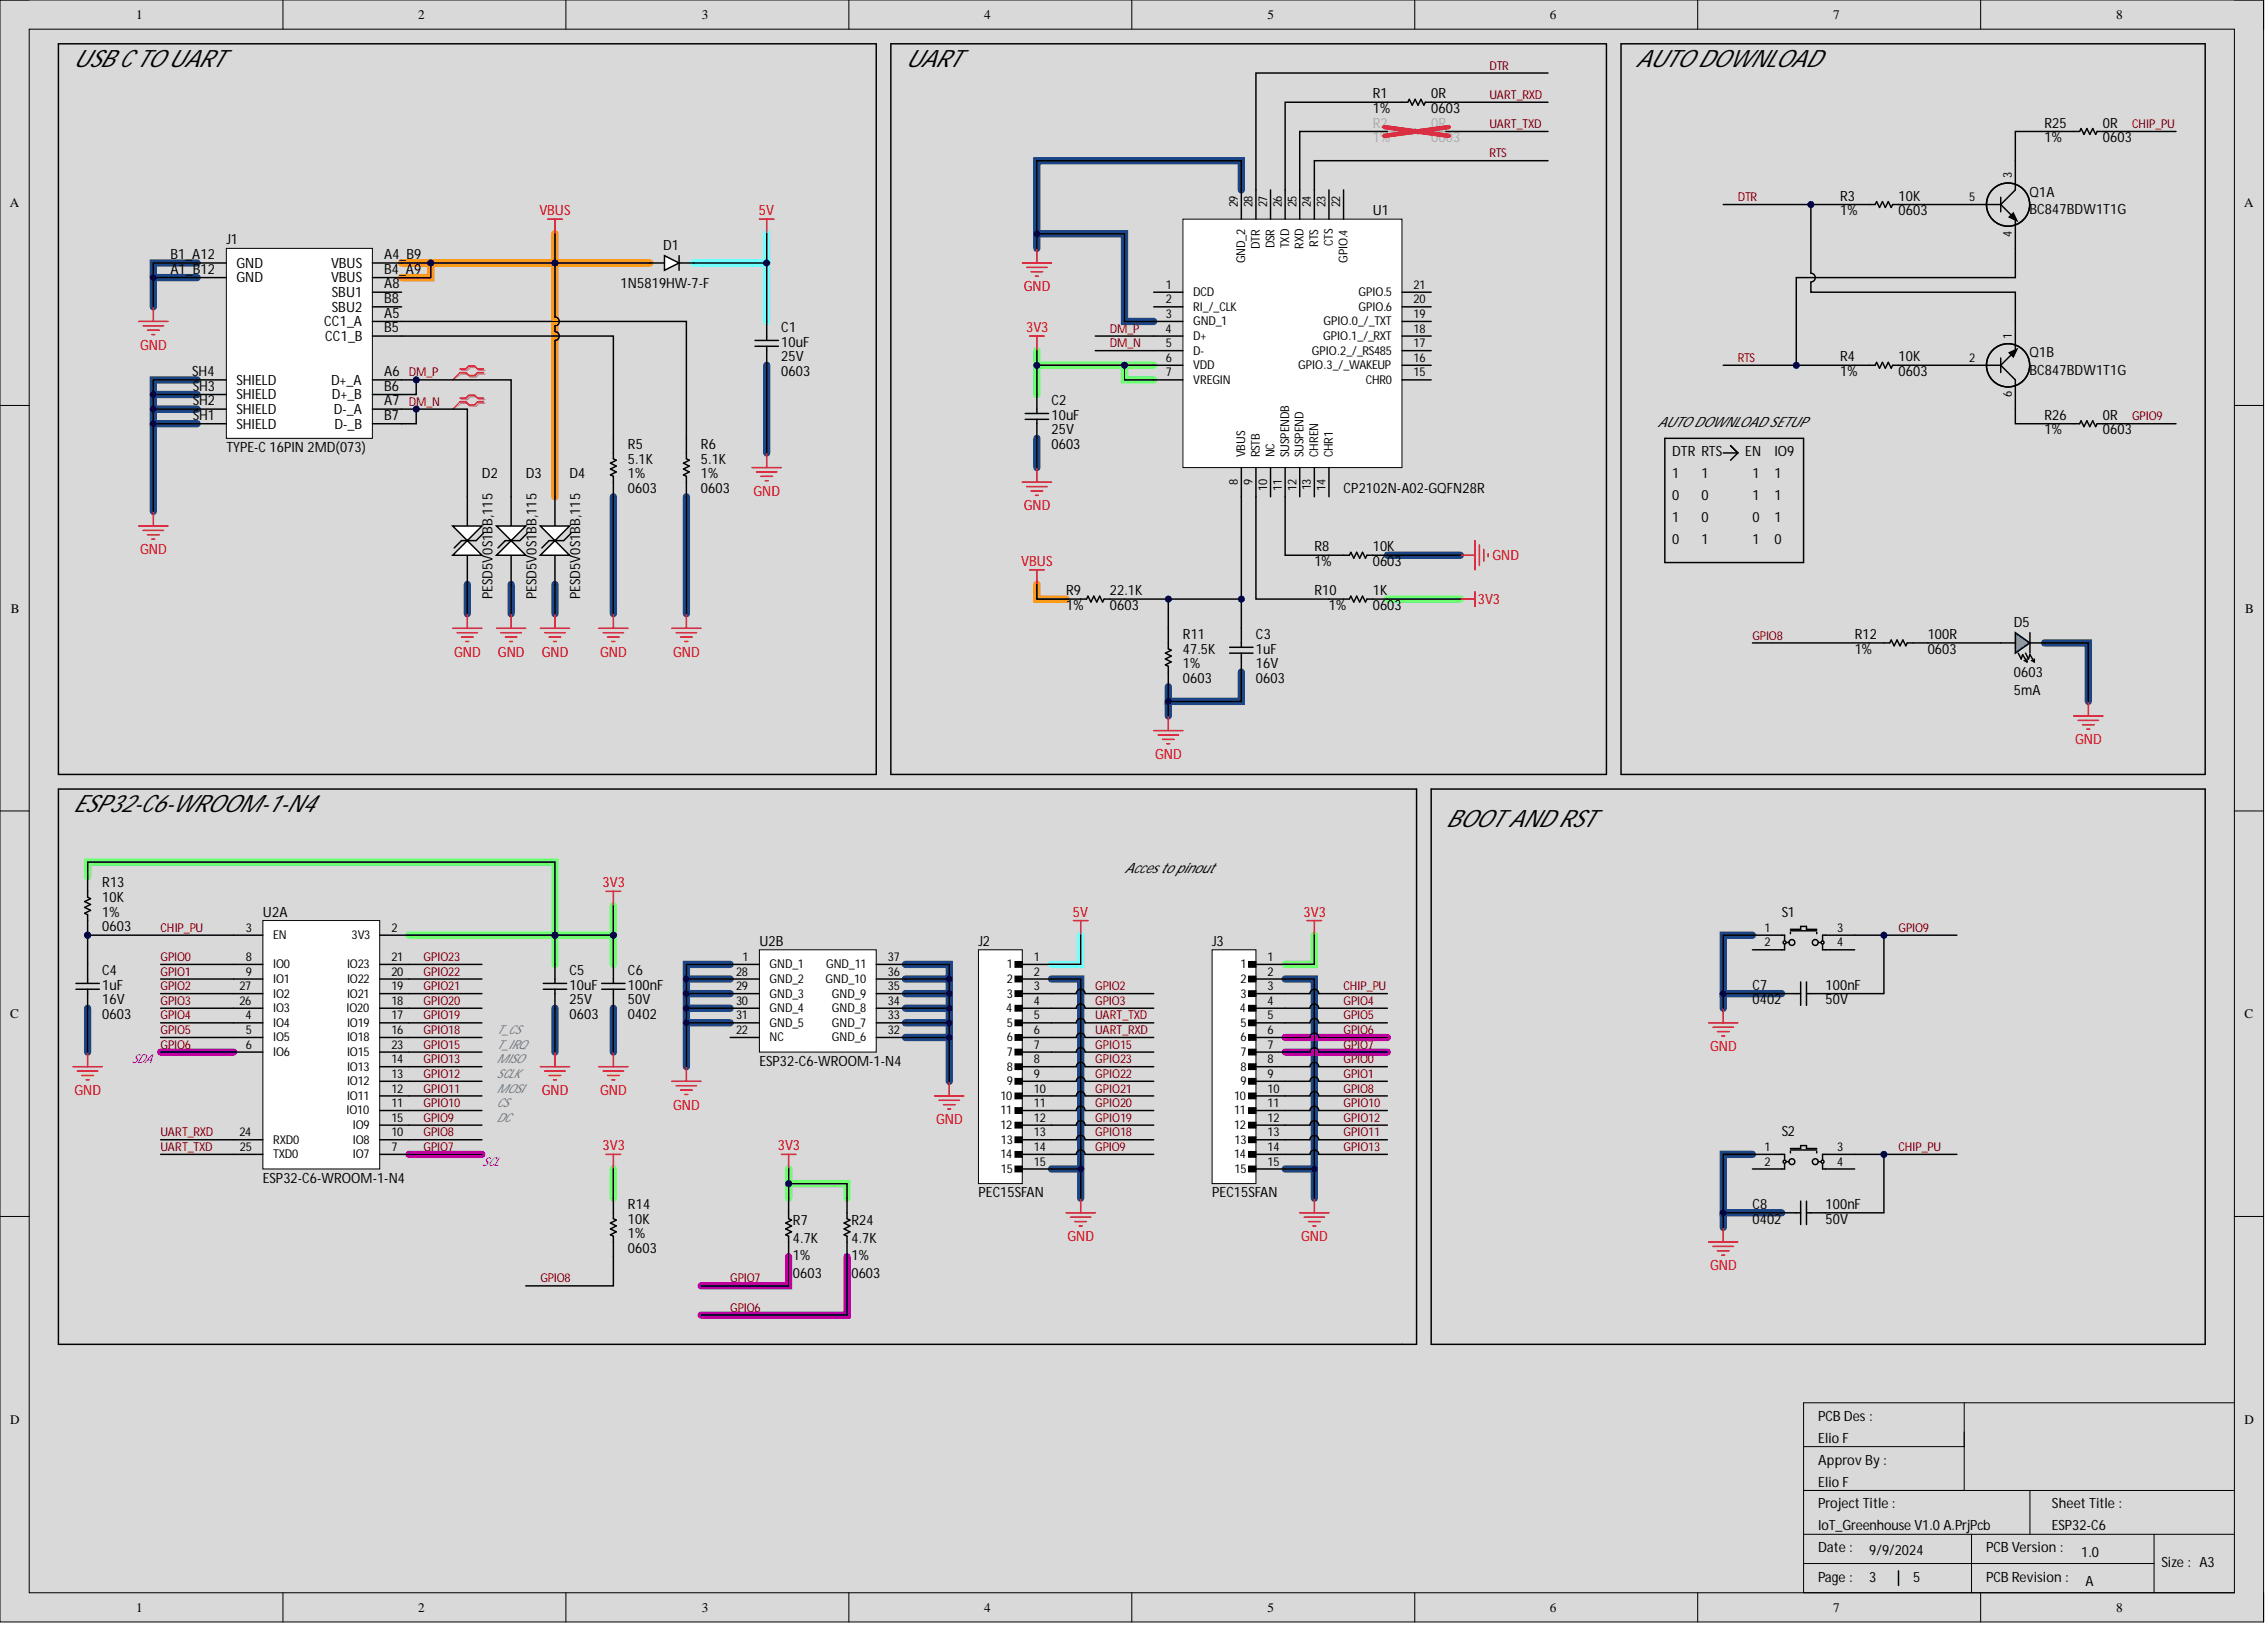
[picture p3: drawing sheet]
<svg xmlns="http://www.w3.org/2000/svg" width="393mm" height="282mm" viewBox="0 0 393 282" stroke-linecap="round" stroke-linejoin="round" font-family="sans-serif">
<defs><g id="words">
<g font-size="4.1">
<text x="12.7" y="11.6">USB C TO UART</text>
<text x="157.1" y="11.6">UART</text>
<text x="283.8" y="11.6">AUTO DOWNLOAD</text>
<text x="12.7" y="140.8">ESP32-C6-WROOM-1-N4</text>
<text x="250.9" y="143.4">BOOT AND RST</text>
</g>
<g font-size="2.5">
<text x="238.2" y="17.1">R1</text>
<text x="248.3" y="17.1">0R</text>
<text x="238.2" y="19.6">1%</text>
<text x="248.3" y="19.6">0603</text>
<text x="354.7" y="22.1">R25</text>
<text x="364.9" y="22.1">0R</text>
<text x="354.7" y="24.7">1%</text>
<text x="364.9" y="24.7">0603</text>
<text x="319.3" y="34.8">R3</text>
<text x="329.4" y="34.8">10K</text>
<text x="352.1" y="34.1">Q1A</text>
<text x="238.2" y="37.3">U1</text>
<text x="319.3" y="37.3">1%</text>
<text x="329.4" y="37.3">0603</text>
<text x="352.1" y="37.2">BC847BDW1T1G</text>
<text x="29.6" y="47.5">A1_B12</text>
<text x="29.6" y="44.9">B1_A12</text>
<text x="39.3" y="42.4">J1</text>
<text x="41" y="46.5">GND</text>
<text x="57.4" y="46.5">VBUS</text>
<text x="66.6" y="44.9">A4_B9</text>
<text x="66.6" y="47.5">B4_A9</text>
<text x="115" y="43.4">D1</text>
<text x="41" y="49">GND</text>
<text x="57.4" y="49">VBUS</text>
<text x="57.6" y="51.5">SBU1</text>
<text x="66.6" y="50">A8</text>
<text x="66.6" y="52.5">B8</text>
<text x="107.7" y="50">1N5819HW-7-F</text>
<text x="56.3" y="56.6">CC1_A</text>
<text x="56.4" y="59.1">CC1_B</text>
<text x="57.6" y="54.1">SBU2</text>
<text x="66.6" y="55.1">A5</text>
<text x="66.6" y="57.6">B5</text>
<text x="135.6" y="57.6">C1</text>
<text x="33.4" y="65.2">SH4</text>
<text x="66.6" y="65.2">A6</text>
<text x="135.6" y="65.2">0603</text>
<text x="135.6" y="60.1">10uF</text>
<text x="135.6" y="62.7">25V</text>
<text x="319.3" y="65.2">1%</text>
<text x="319.3" y="62.7">R4</text>
<text x="329.4" y="62.7">10K</text>
<text x="329.4" y="65.2">0603</text>
<text x="352.1" y="62">Q1B</text>
<text x="352.1" y="65.1">BC847BDW1T1G</text>
<text x="33.4" y="70.3">SH2</text>
<text x="33.4" y="67.8">SH3</text>
<text x="41" y="71.8">SHIELD</text>
<text x="41" y="69.3">SHIELD</text>
<text x="41" y="66.7">SHIELD</text>
<text x="57.4" y="66.7">D+_A</text>
<text x="57.6" y="69.3">D+_B</text>
<text x="57.9" y="71.8">D-_A</text>
<text x="66.6" y="70.3">A7</text>
<text x="66.6" y="67.8">B6</text>
<text x="182.4" y="70.3">C2</text>
<text x="33.4" y="72.8">SH1</text>
<text x="41" y="74.3">SHIELD</text>
<text x="58" y="74.3">D-_B</text>
<text x="66.6" y="72.8">B7</text>
<text x="109" y="77.9">R5</text>
<text x="121.6" y="77.9">R6</text>
<text x="182.4" y="77.9">0603</text>
<text x="182.4" y="72.8">10uF</text>
<text x="182.4" y="75.4">25V</text>
<text x="287.6" y="74.1">AUTO DOWNLOAD SETUP</text>
<text x="354.7" y="75.4">1%</text>
<text x="354.7" y="72.8">R26</text>
<text x="364.9" y="72.8">0R</text>
<text x="364.9" y="75.4">0603</text>
<text x="39.3" y="78.4">TYPE-C16PIN 2MD(073)</text>
<text x="83.6" y="83">D2</text>
<text x="91.2" y="83">D3</text>
<text x="98.8" y="83">D4</text>
<text x="109" y="83">1%</text>
<text x="109" y="80.4">5.1K</text>
<text x="121.6" y="83">1%</text>
<text x="121.6" y="80.4">5.1K</text>
<text x="290.1" y="79.2">DTR RTS</text>
<text x="290.1" y="83">1</text>
<text x="295.2" y="83">1</text>
<text x="302.8" y="79.2">EN</text>
<text x="304.1" y="83">1</text>
<text x="307.9" y="79.2">IO9</text>
<text x="307.9" y="83">1</text>
<text x="109" y="85.5">0603</text>
<text x="121.6" y="85.5">0603</text>
<text x="233.1" y="85.5">CP2102N-A02-GQFN28R</text>
<text x="290.1" y="86.8">0</text>
<text x="295.2" y="86.8">0</text>
<text x="304.1" y="86.8">1</text>
<text x="307.9" y="86.8">1</text>
<text x="228.1" y="95.6">R8</text>
<text x="238.2" y="95.6">10K</text>
<text x="290.1" y="90.6">1</text>
<text x="290.1" y="94.4">0</text>
<text x="295.2" y="94.4">1</text>
<text x="295.2" y="90.6">0</text>
<text x="304.1" y="94.4">1</text>
<text x="304.1" y="90.6">0</text>
<text x="307.9" y="90.6">1</text>
<text x="307.9" y="94.4">0</text>
<text x="228.1" y="98.2">1%</text>
<text x="238.2" y="98.2">0603</text>
<text x="185" y="105.8">1%</text>
<text x="185" y="103.2">R9</text>
<text x="192.6" y="103.2">22.1K</text>
<text x="192.6" y="105.8">0603</text>
<text x="228.1" y="103.2">R10</text>
<text x="230.6" y="105.8">1%</text>
<text x="238.2" y="103.2">1K</text>
<text x="238.2" y="105.8">0603</text>
<text x="205.2" y="113.4">47.5K</text>
<text x="205.2" y="110.8">R11</text>
<text x="217.9" y="113.4">1uF</text>
<text x="217.9" y="110.8">C3</text>
<text x="321.8" y="113.4">1%</text>
<text x="321.8" y="110.8">R12</text>
<text x="334.5" y="113.4">0603</text>
<text x="334.5" y="110.8">100R</text>
<text x="349.4" y="108.8">D5</text>
<text x="205.2" y="115.9">1%</text>
<text x="205.2" y="118.4">0603</text>
<text x="217.9" y="115.9">16V</text>
<text x="217.9" y="118.4">0603</text>
<text x="349.4" y="117.4">0603</text>
<text x="349.4" y="120.5">5mA</text>
<text x="17.7" y="153.9">R13</text>
<text x="195.1" y="151.4">Accestopinout</text>
<text x="17.7" y="156.5">10K</text>
<text x="17.7" y="159">1%</text>
<text x="17.7" y="161.5">0603</text>
<text x="45.6" y="159">U2A</text>
<text x="309.1" y="159">S1</text>
<text x="131.8" y="164.1">U2B</text>
<text x="169.8" y="164.1">J2</text>
<text x="210.3" y="164.1">J3</text>
<text x="17.7" y="171.7">1uF</text>
<text x="17.7" y="169.1">C4</text>
<text x="98.8" y="171.7">10uF</text>
<text x="98.8" y="169.1">C5</text>
<text x="109" y="171.7">100nF</text>
<text x="109" y="169.1">C6</text>
<text x="304.1" y="171.7">C7</text>
<text x="316.7" y="171.7">100nF</text>
<text x="17.7" y="174.2">16V</text>
<text x="17.7" y="176.7">0603</text>
<text x="98.8" y="176.7">0603</text>
<text x="98.8" y="174.2">25V</text>
<text x="109" y="174.2">50V</text>
<text x="109" y="176.7">0402</text>
<text x="304.1" y="174.2">0402</text>
<text x="316.7" y="174.2">50V</text>
<text x="131.8" y="184.9">ESP32-C6-WROOM-1-N4</text>
<text x="309.1" y="197">S2</text>
<text x="45.6" y="205.1">ESP32-C6-WROOM-1-N4</text>
<text x="109" y="209.7">R14</text>
<text x="169.8" y="207.7">PEC15SFAN</text>
<text x="210.3" y="207.7">PEC15SFAN</text>
<text x="304.1" y="209.7">C8</text>
<text x="316.7" y="209.7">100nF</text>
<text x="109" y="212.2">10K</text>
<text x="109" y="214.8">1%</text>
<text x="137.6" y="215.5">4.7K</text>
<text x="137.6" y="212.5">R7</text>
<text x="147.7" y="215.5">4.7K</text>
<text x="147.7" y="212.5">R24</text>
<text x="304.1" y="212.2">0402</text>
<text x="316.7" y="212.2">50V</text>
<text x="109" y="217.3">0603</text>
<text x="137.6" y="218.6">1%</text>
<text x="137.6" y="221.6">0603</text>
<text x="147.7" y="218.6">1%</text>
<text x="147.7" y="221.6">0603</text>
<text x="315.5" y="246.5">PCBDes:</text>
<text x="315.5" y="250.3">ElioF</text>
<text x="315.5" y="254.1">Approv By:</text>
<text x="315.5" y="257.9">ElioF</text>
<text x="315.5" y="261.7">ProjectTitle :</text>
<text x="356" y="261.7">SheetTitle :</text>
<text x="315.5" y="265.5">IoT_GreenhouseV1.0A.PrjPcb</text>
<text x="315.5" y="269.3">Date :</text>
<text x="324.3" y="269.8">9/9/2024</text>
<text x="344.6" y="269.3">PCBVersion :</text>
<text x="356" y="265.5">ESP32-C6</text>
<text x="315.5" y="274.3">Page :</text>
<text x="324.3" y="274.3">3</text>
<text x="331.9" y="274.3">5</text>
<text x="344.6" y="274.3">PCBRevision :</text>
<text x="361.1" y="270">1.0</text>
<text x="361.8" y="275.1">A</text>
<text x="375" y="271.8">Size : A3</text>
</g>
<g font-size="2.5" fill="#acacac">
<text x="238.2" y="22.1">R2</text>
<text x="248.3" y="22.1">0R</text>
<text x="238.2" y="24.7">1%</text>
<text x="248.3" y="24.7">0603</text>
</g>
<g font-size="2.5" fill="#f00">
<text x="93.6" y="37.3">VBUS</text>
<text x="131.7" y="37.3">5V</text>
<text x="177.6" y="50.5">GND</text>
<text x="178" y="57.6">3V3</text>
<text x="24.3" y="60.7">GND</text>
<text x="130.8" y="86">GND</text>
<text x="177.6" y="88.5">GND</text>
<text x="24.3" y="96.1">GND</text>
<text x="177.2" y="98.2">VBUS</text>
<text x="259" y="97.2">GND</text>
<text x="256.4" y="104.8">3V3</text>
<text x="78.8" y="113.9">GND</text>
<text x="86.4" y="113.9">GND</text>
<text x="94" y="113.9">GND</text>
<text x="104.1" y="113.9">GND</text>
<text x="116.8" y="113.9">GND</text>
<text x="200.4" y="131.6">GND</text>
<text x="360.1" y="129.1">GND</text>
<text x="104.6" y="153.9">3V3</text>
<text x="186.2" y="159">5V</text>
<text x="226.2" y="159">3V3</text>
<text x="296.7" y="182.3">GND</text>
<text x="12.9" y="189.9">GND</text>
<text x="94" y="189.9">GND</text>
<text x="104.1" y="189.9">GND</text>
<text x="116.8" y="192.5">GND</text>
<text x="162.4" y="195">GND</text>
<text x="104.6" y="199.6">3V3</text>
<text x="135" y="199.6">3V3</text>
<text x="185.2" y="215.3">GND</text>
<text x="225.8" y="215.3">GND</text>
<text x="296.7" y="220.3">GND</text>
</g>
<g font-size="2.4">
<text x="85.5" y="103.9" transform="rotate(-90 85.5 103.9)">PESD5V0S1BB,115</text>
<text x="93.1" y="103.9" transform="rotate(-90 93.1 103.9)">PESD5V0S1BB,115</text>
<text x="100.7" y="103.9" transform="rotate(-90 100.7 103.9)">PESD5V0S1BB,115</text>
</g>
<g font-size="2.3">
<text x="23.6" y="3.3">1</text>
<text x="72.6" y="3.3">2</text>
<text x="121.8" y="3.3">3</text>
<text x="170.8" y="3.3">4</text>
<text x="219.9" y="3.3">5</text>
<text x="268.9" y="3.3">6</text>
<text x="318.1" y="3.3">7</text>
<text x="367.2" y="3.3">8</text>
<text x="1.7" y="35.9">A</text>
<text x="389.4" y="35.9">A</text>
<text x="1.9" y="106.3">B</text>
<text x="389.5" y="106.3">B</text>
<text x="1.8" y="176.6">C</text>
<text x="389.5" y="176.6">C</text>
<text x="1.8" y="247">D</text>
<text x="389.5" y="247">D</text>
<text x="23.6" y="279.6">1</text>
<text x="72.6" y="279.6">2</text>
<text x="121.8" y="279.6">3</text>
<text x="170.8" y="279.6">4</text>
<text x="219.9" y="279.6">5</text>
<text x="268.9" y="279.6">6</text>
<text x="318.1" y="279.6">7</text>
<text x="367.2" y="279.6">8</text>
</g>
<g font-size="2.1" fill="#800000">
<text x="258.5" y="12.1">DTR</text>
<text x="258.5" y="17.1">UART_RXD</text>
<text x="258.5" y="22.2">UART_TXD</text>
<text x="370" y="22.2">CHIP_PU</text>
<text x="258.5" y="27.3">RTS</text>
<text x="301.5" y="34.9">DTR</text>
<text x="192.6" y="57.7">DM_P</text>
<text x="70.9" y="65.3">DM_P</text>
<text x="192.6" y="60.2">DM_N</text>
<text x="301.5" y="62.8">RTS</text>
<text x="70.9" y="70.4">DM_N</text>
<text x="370" y="72.9">GPIO9</text>
<text x="304.1" y="110.9">GPIO8</text>
<text x="27.9" y="161.6">CHIP_PU</text>
<text x="329.4" y="161.6">GPIO9</text>
<text x="27.9" y="166.7">GPIO0</text>
<text x="73.5" y="166.7">GPIO23</text>
<text x="27.9" y="169.2">GPIO1</text>
<text x="27.9" y="171.8">GPIO2</text>
<text x="73.5" y="171.8">GPIO21</text>
<text x="73.5" y="169.2">GPIO22</text>
<text x="190" y="171.8">GPIO2</text>
<text x="233.1" y="171.8">CHIP_PU</text>
<text x="27.9" y="174.3">GPIO3</text>
<text x="27.9" y="176.8">GPIO4</text>
<text x="27.9" y="179.4">GPIO5</text>
<text x="73.5" y="174.3">GPIO20</text>
<text x="73.5" y="176.8">GPIO19</text>
<text x="73.5" y="179.4">GPIO18</text>
<text x="190" y="174.3">GPIO3</text>
<text x="190" y="176.8">UART_TXD</text>
<text x="190" y="179.4">UART_RXD</text>
<text x="233.1" y="179.4">GPIO6</text>
<text x="233.1" y="176.8">GPIO5</text>
<text x="233.1" y="174.3">GPIO4</text>
<text x="27.9" y="181.9">GPIO6</text>
<text x="73.5" y="181.9">GPIO15</text>
<text x="73.5" y="184.4">GPIO13</text>
<text x="190" y="181.9">GPIO15</text>
<text x="190" y="184.4">GPIO23</text>
<text x="233.1" y="181.9">GPIO7</text>
<text x="233.1" y="184.4">GPIO0</text>
<text x="73.5" y="189.5">GPIO11</text>
<text x="73.5" y="187">GPIO12</text>
<text x="190" y="187">GPIO22</text>
<text x="190" y="189.5">GPIO21</text>
<text x="233.1" y="187">GPIO1</text>
<text x="233.1" y="189.5">GPIO8</text>
<text x="27.9" y="197.1">UART_RXD</text>
<text x="73.5" y="192">GPIO10</text>
<text x="73.5" y="194.6">GPIO9</text>
<text x="73.5" y="197.1">GPIO8</text>
<text x="190" y="192">GPIO20</text>
<text x="190" y="194.6">GPIO19</text>
<text x="190" y="197.1">GPIO18</text>
<text x="233.1" y="194.6">GPIO12</text>
<text x="233.1" y="192">GPIO10</text>
<text x="233.1" y="197.1">GPIO11</text>
<text x="27.9" y="199.6">UART_TXD</text>
<text x="73.5" y="199.6">GPIO7</text>
<text x="190" y="199.6">GPIO9</text>
<text x="233.1" y="199.6">GPIO13</text>
<text x="329.4" y="199.6">CHIP_PU</text>
<text x="93.8" y="222.5">GPIO8</text>
<text x="126.7" y="222.5">GPIO7</text>
<text x="126.7" y="227.5">GPIO6</text>
</g>
<g font-size="2.1">
<text x="214.8" y="36" transform="rotate(-90 214.8 36)">29</text>
<text x="217.3" y="36" transform="rotate(-90 217.3 36)">28</text>
<text x="219.9" y="36" transform="rotate(-90 219.9 36)">27</text>
<text x="222.4" y="36" transform="rotate(-90 222.4 36)">26</text>
<text x="224.9" y="36" transform="rotate(-90 224.9 36)">25</text>
<text x="227.5" y="36" transform="rotate(-90 227.5 36)">24</text>
<text x="230" y="36" transform="rotate(-90 230 36)">23</text>
<text x="232.5" y="36" transform="rotate(-90 232.5 36)">22</text>
<text x="341.7" y="34.9">5</text>
<text x="349.1" y="30.9" transform="rotate(-90 349.1 30.9)">3</text>
<text x="349.1" y="41.1" transform="rotate(-90 349.1 41.1)">4</text>
<text x="216.1" y="45.7" transform="rotate(-90 216.1 45.7)">GND_2</text>
<text x="218.6" y="43.2" transform="rotate(-90 218.6 43.2)">DTR</text>
<text x="221.1" y="43.1" transform="rotate(-90 221.1 43.1)">DSR</text>
<text x="223.7" y="43.1" transform="rotate(-90 223.7 43.1)">TXD</text>
<text x="226.2" y="43.2" transform="rotate(-90 226.2 43.2)">RXD</text>
<text x="228.7" y="42.8" transform="rotate(-90 228.7 42.8)">RTS</text>
<text x="231.3" y="42.7" transform="rotate(-90 231.3 42.7)">CTS</text>
<text x="233.8" y="45.6" transform="rotate(-90 233.8 45.6)">GPIO.4</text>
<text x="202.3" y="50.1">1</text>
<text x="202.3" y="52.6">2</text>
<text x="207" y="51.4">DCD</text>
<text x="207" y="53.9">RI_/_CLK</text>
<text x="235.7" y="51.4">GPIO.5</text>
<text x="235.7" y="53.9">GPIO.6</text>
<text x="245.3" y="50.1">21</text>
<text x="245.3" y="52.6">20</text>
<text x="202.2" y="57.7">4</text>
<text x="202.3" y="55.2">3</text>
<text x="207" y="56.4">GND_1</text>
<text x="207" y="59">D+</text>
<text x="229.6" y="59">GPIO.1_/_RXT</text>
<text x="229.7" y="56.4">GPIO.0_/_TXT</text>
<text x="245.3" y="55.2">19</text>
<text x="245.3" y="57.7">18</text>
<text x="349.1" y="58.8" transform="rotate(-90 349.1 58.8)">1</text>
<text x="202.3" y="60.2">5</text>
<text x="202.3" y="62.8">6</text>
<text x="202.3" y="65.3">7</text>
<text x="207" y="61.5">D-</text>
<text x="207" y="64">VDD</text>
<text x="225.3" y="64">GPIO.3_/_WAKEUP</text>
<text x="227.6" y="61.5">GPIO.2_/_RS485</text>
<text x="245.3" y="60.2">17</text>
<text x="245.3" y="62.8">16</text>
<text x="245.3" y="65.3">15</text>
<text x="341.7" y="62.8">2</text>
<text x="207" y="66.6">VREGIN</text>
<text x="237" y="66.6">CHR0</text>
<text x="349.1" y="68.9" transform="rotate(-90 349.1 68.9)">6</text>
<text x="216.1" y="79.3" transform="rotate(-90 216.1 79.3)">VBUS</text>
<text x="218.6" y="79.3" transform="rotate(-90 218.6 79.3)">RSTB</text>
<text x="221.1" y="79.3" transform="rotate(-90 221.1 79.3)">NC</text>
<text x="223.7" y="79.3" transform="rotate(-90 223.7 79.3)">SUSPENDB</text>
<text x="226.2" y="79.3" transform="rotate(-90 226.2 79.3)">SUSPEND</text>
<text x="228.7" y="79.3" transform="rotate(-90 228.7 79.3)">CHREN</text>
<text x="231.3" y="79.3" transform="rotate(-90 231.3 79.3)">CHR1</text>
<text x="214.8" y="84.1" transform="rotate(-90 214.8 84.1)">8</text>
<text x="217.3" y="84.1" transform="rotate(-90 217.3 84.1)">9</text>
<text x="219.9" y="85.2" transform="rotate(-90 219.9 85.2)">10</text>
<text x="222.4" y="85.2" transform="rotate(-90 222.4 85.2)">11</text>
<text x="224.9" y="85.2" transform="rotate(-90 224.9 85.2)">12</text>
<text x="227.5" y="85.1" transform="rotate(-90 227.5 85.1)">13</text>
<text x="230" y="85.2" transform="rotate(-90 230 85.2)">14</text>
<text x="42.7" y="161.6">3</text>
<text x="67.9" y="161.6">2</text>
<text x="306.2" y="161.6">1</text>
<text x="318.8" y="161.6">3</text>
<text x="42.7" y="166.7">8</text>
<text x="47.4" y="162.9">EN</text>
<text x="47.4" y="168">IO0</text>
<text x="60.2" y="168">IO23</text>
<text x="61" y="162.9">3V3</text>
<text x="67.9" y="166.7">21</text>
<text x="128.8" y="166.7">1</text>
<text x="133.5" y="168">GND_1</text>
<text x="143.3" y="168">GND_11</text>
<text x="154.1" y="166.7">37</text>
<text x="174.7" y="168">1</text>
<text x="179.4" y="166.7">1</text>
<text x="215.2" y="168">1</text>
<text x="219.9" y="166.7">1</text>
<text x="306.2" y="164.2">2</text>
<text x="318.8" y="164.2">4</text>
<text x="41.6" y="171.8">27</text>
<text x="42.7" y="169.2">9</text>
<text x="47.4" y="170.5">IO1</text>
<text x="47.4" y="173">IO2</text>
<text x="60.2" y="173">IO21</text>
<text x="60.2" y="170.5">IO22</text>
<text x="67.9" y="171.8">19</text>
<text x="67.9" y="169.2">20</text>
<text x="127.7" y="169.2">28</text>
<text x="127.7" y="171.8">29</text>
<text x="133.5" y="170.5">GND_2</text>
<text x="133.5" y="173">GND_3</text>
<text x="143.3" y="170.5">GND_10</text>
<text x="144.3" y="173">GND_9</text>
<text x="154.1" y="171.8">35</text>
<text x="154.1" y="169.2">36</text>
<text x="174.7" y="170.5">2</text>
<text x="174.7" y="173">3</text>
<text x="179.4" y="169.2">2</text>
<text x="179.4" y="171.8">3</text>
<text x="215.2" y="170.5">2</text>
<text x="215.2" y="173">3</text>
<text x="219.9" y="169.2">2</text>
<text x="219.9" y="171.8">3</text>
<text x="41.6" y="174.3">26</text>
<text x="42.6" y="176.8">4</text>
<text x="42.7" y="179.4">5</text>
<text x="47.4" y="178.1">IO4</text>
<text x="47.4" y="175.6">IO3</text>
<text x="60.1" y="175.6">IO20</text>
<text x="60.2" y="178.1">IO19</text>
<text x="67.9" y="179.4">16</text>
<text x="67.9" y="176.8">17</text>
<text x="67.9" y="174.3">18</text>
<text x="127.7" y="179.4">22</text>
<text x="127.7" y="174.3">30</text>
<text x="127.7" y="176.8">31</text>
<text x="133.5" y="175.6">GND_4</text>
<text x="133.5" y="178.1">GND_5</text>
<text x="144.3" y="178.1">GND_7</text>
<text x="144.3" y="175.6">GND_8</text>
<text x="154.1" y="179.4">32</text>
<text x="154.1" y="176.8">33</text>
<text x="154.1" y="174.3">34</text>
<text x="174.6" y="175.6">4</text>
<text x="174.7" y="178.1">5</text>
<text x="179.4" y="174.3">4</text>
<text x="179.4" y="176.8">5</text>
<text x="179.4" y="179.4">6</text>
<text x="215.1" y="175.6">4</text>
<text x="215.2" y="178.1">5</text>
<text x="219.9" y="174.3">4</text>
<text x="219.9" y="176.8">5</text>
<text x="219.9" y="179.4">6</text>
<text x="42.7" y="181.9">6</text>
<text x="47.4" y="180.6">IO5</text>
<text x="47.4" y="183.2">IO6</text>
<text x="60.2" y="185.7">IO13</text>
<text x="60.2" y="180.6">IO18</text>
<text x="60.2" y="183.2">IO15</text>
<text x="67.9" y="184.4">14</text>
<text x="67.9" y="181.9">23</text>
<text x="133.5" y="180.6">NC</text>
<text x="144.3" y="180.6">GND_6</text>
<text x="174.7" y="180.6">6</text>
<text x="174.7" y="183.2">7</text>
<text x="174.7" y="185.7">8</text>
<text x="179.4" y="181.9">7</text>
<text x="179.4" y="184.4">8</text>
<text x="215.2" y="180.6">6</text>
<text x="215.2" y="183.2">7</text>
<text x="215.2" y="185.7">8</text>
<text x="219.9" y="181.9">7</text>
<text x="219.9" y="184.4">8</text>
<text x="60.2" y="190.8">IO11</text>
<text x="60.2" y="188.2">IO12</text>
<text x="67.9" y="189.5">12</text>
<text x="67.9" y="187">13</text>
<text x="173.6" y="190.8">10</text>
<text x="174.7" y="188.2">9</text>
<text x="179.4" y="187">9</text>
<text x="179.4" y="189.5">10</text>
<text x="214.1" y="190.8">10</text>
<text x="215.2" y="188.2">9</text>
<text x="219.9" y="187">9</text>
<text x="219.9" y="189.5">10</text>
<text x="41.6" y="197.1">24</text>
<text x="60.1" y="193.3">IO10</text>
<text x="61.2" y="195.8">IO9</text>
<text x="67.9" y="197.1">10</text>
<text x="67.9" y="192">11</text>
<text x="67.9" y="194.6">15</text>
<text x="173.6" y="193.3">11</text>
<text x="173.6" y="195.8">12</text>
<text x="179.4" y="192">11</text>
<text x="179.4" y="194.6">12</text>
<text x="179.4" y="197.1">13</text>
<text x="214.1" y="193.3">11</text>
<text x="214.1" y="195.8">12</text>
<text x="219.9" y="192">11</text>
<text x="219.9" y="194.6">12</text>
<text x="219.9" y="197.1">13</text>
<text x="41.6" y="199.6">25</text>
<text x="47.4" y="198.4">RXD0</text>
<text x="47.4" y="200.9">TXD0</text>
<text x="61.2" y="200.9">IO7</text>
<text x="61.2" y="198.4">IO8</text>
<text x="67.9" y="199.6">7</text>
<text x="173.6" y="200.9">14</text>
<text x="173.7" y="198.4">13</text>
<text x="173.7" y="203.4">15</text>
<text x="179.4" y="199.6">14</text>
<text x="179.4" y="202.2">15</text>
<text x="214.1" y="200.9">14</text>
<text x="214.2" y="198.4">13</text>
<text x="214.2" y="203.4">15</text>
<text x="219.9" y="199.6">14</text>
<text x="219.9" y="202.2">15</text>
<text x="306.2" y="199.6">1</text>
<text x="306.2" y="202.2">2</text>
<text x="318.8" y="199.6">3</text>
<text x="318.8" y="202.2">4</text>
</g>
<g font-size="2.1" fill="#674ea7">
<text x="86.2" y="179.4">T_CS</text>
<text x="86.2" y="184.4">MISO</text>
<text x="86.2" y="181.9">T_IRQ</text>
<text x="86.2" y="189.5">MOSI</text>
<text x="86.2" y="187">SCLK</text>
<text x="86.2" y="192">CS</text>
<text x="86.2" y="194.6">DC</text>
</g>
<g font-size="2.1" fill="#90f">
<text x="22.8" y="184.4">SDA</text>
<text x="83.6" y="202.2">SCL</text>
</g>
</g></defs>
<path d="M0 0h392.8v281.3h-392.8z" fill-rule="evenodd" fill="#d9d9d9"/>
<path d="M0 0h392.8v281.3h-392.8z" fill="none" stroke="#000" stroke-width=".17"/>
<path d="M5.1 5.1h382.6v271.2h-382.6z" fill-rule="evenodd" fill="#d9d9d9"/>
<g fill="none" stroke="#000" stroke-width=".17">
<path d="M0 0h5.1M49.1 0v5.1M98.2 0v5.1M147.3 0v5.1M196.4 0v5.1M245.5 0v5.1M294.6 0v5.1M343.7 0v5.1M387.7 0h5.1v5.1M5.1 5.1h382.6v271.2h-382.6zM0 70.3h5.1M387.7 70.3h5.1"/>
<path d="M0 140.7h5.1M387.7 140.7h5.1M0 211h5.1M387.7 211h5.1M312.9 250.9h27.9M312.9 258.5h74.8M340.8 243.3v15.2M352.2 258.5v7.6M387.7 243.3h-74.8v33h74.8M49.1 276.3v5M98.2 276.3v5M147.3 276.3v5"/>
<path d="M196.4 276.3v5M245.5 276.3v5M294.6 276.3v5M312.9 266.1h74.8M312.9 271.2h60.9M342.1 266.1v10.2M343.7 276.3v5M373.8 266.1v10.2M392.8 276.3v5"/>
</g>
<g fill="none" stroke="#1c4587" stroke-width="1.3">
<path d="M215.4 32.9v-5h-35.5v15.2M34.2 48.2h-7.6v5M34.2 45.6h-7.6v2.6M179.9 40.5h15.2v15.3h5.1M26.6 68.4h7.6M26.6 71h7.6M26.6 73.5v15.2M34.2 65.9h-7.6v7.6h7.6M133 63.4v15.2M179.9 76v5.1M106.4 86.2v20.3M119.1 86.2v20.3"/>
<path d="M240.7 96.3h12.7M81.1 101.4v5.1M88.7 101.4v5.1M96.3 101.4v5.1M215.4 116.6v5.1h-12.7v-2.6M354.7 111.5h7.7v10.2M202.7 121.7v2.5M15.2 174.9v7.6M96.3 174.9v7.6M106.4 174.9v7.6M119.1 169.8h7.6M119.1 172.4h7.6"/>
<path d="M119.1 174.9h7.6M119.1 177.4h7.6M126.7 167.3h-7.6v17.7M157.1 167.3h7.6v20.3M157.1 169.8h7.6M157.1 172.4h7.6M157.1 174.9h7.6M157.1 177.4h7.6M157.1 180h7.6M182.4 169.8h5.1v38M223 169.8h5.1v38M299 172.4v2.5"/>
<path d="M304.1 162.2h-5.1v10.2h10.1M182.4 202.8h5.1M223 202.8h5.1M299 210.4v2.5M304.1 200.2h-5.1v10.2h10.1"/>
</g>
<path d="M74.8 45.6v2.6h-5.1M96.3 40.5v5.1h-26.6M112.8 45.6h-16.5v40.6M179.9 101.4v2.5h5.1" fill="none" stroke="#f90" stroke-width="1.3"/>
<path d="M120.4 45.6h12.6v10.2M133 40.5v5.1M187.5 162.2v5.1h-5.1" fill="none" stroke="#6effff" stroke-width="1.3"/>
<path d="M179.9 60.8v2.6M195.1 63.4v2.5h5.1M200.2 63.4h-20.3v5M240.7 103.9h12.7M15.2 152.1v-2.6h81.1v17.8M106.4 157.1v10.2M70.9 162.2h35.5M228.1 162.2v5.1h-5.1M106.4 202.8v5M136.8 202.8v5M136.8 205.3h10.2v2.5" fill="none" stroke="#6eff6e" stroke-width="1.3"/>
<path d="M223 180h17.7M27.9 182.5h12.6M223 182.5h17.7M70.9 200.2h12.7M136.8 218v5h-15.2M147 218v10.1h-25.4" fill="none" stroke="#90f" stroke-width="1.3"/>
<path d="M329.4 272.5v2.5" fill="none" stroke="#000" stroke-width=".25"/>
<path d="M39.3 43.1h25.3v32.9h-25.3z" fill-rule="evenodd" fill="#fff"/>
<path d="M39.3 43.1h25.3v32.9h-25.3z" fill="none" stroke="#000" stroke-width=".17"/>
<g fill="none" stroke="#000" stroke-width=".25">
<path d="M34.2 45.6h5.1M34.2 48.2h5.1M64.6 55.8h5.1M64.6 50.7h5.1M64.6 45.6h5.1M64.6 48.2h5.1M64.6 53.2h5.1M64.6 58.3h5.1M131 59.1h4.1M133 55.8v3.3M34.2 65.9h5.1M34.2 71h5.1"/>
<path d="M34.2 73.5h5.1M34.2 68.4h5.1M64.6 65.9h5.1M64.6 71h5.1M64.6 73.5h5.1M64.6 68.4h5.1M106.4 76v3.6l.5 .2-1 .5 1 .6-1 .5 1 .5-1 .5 .5 .2v3.6M119.1 76v3.6l.5 .2-1 .5 1 .6-1 .5 1 .5-1 .5 .5 .2v3.6M131 60.1h4.1M133 60.1v3.3"/>
</g>
<g fill="none" stroke="#f00" stroke-width=".25">
<path d="M95 38h2.6M96.3 38v2.5M131.8 38h2.5M133 38v2.5M24.1 55.8h5M24.8 56.5h3.6M25.6 57.3h2M26.4 58h.5M26.6 53.2v2.6M133 78.6v2.5M24.1 91.2h5M24.8 92h3.6"/>
<path d="M25.6 92.8h2M26.4 93.5h.5M26.6 88.7v2.5M130.5 81.1h5.1M131.3 81.9h3.5M132 82.6h2M132.8 83.4h.5M103.9 109h5.1M104.7 109.7h3.5M105.4 110.5h2M106.2 111.3h.5M106.4 106.5v2.5"/>
<path d="M116.6 109h5M117.3 109.7h3.6M118.1 110.5h2M118.8 111.3h.5M119.1 106.5v2.5"/>
</g>
<path d="M205.2 38h38.1v43.1h-38.1z" fill-rule="evenodd" fill="#fff"/>
<path d="M205.2 38h38.1v43.1h-38.1z" fill="none" stroke="#000" stroke-width=".17"/>
<g fill="none" stroke="#000" stroke-width=".25">
<path d="M240.7 17.7h3.6l.2-.5 .5 1 .5-1 .5 1 .6-1 .5 1 .2-.5h3.6M215.4 32.9v5.1M217.9 32.9v5.1M220.5 32.9v5.1M223 32.9v5.1M225.5 32.9v5.1M228.1 32.9v5.1M230.6 32.9v5.1M233.1 32.9v5.1M200.2 50.7h5M200.2 53.2h5M200.2 55.8h5"/>
<path d="M200.2 58.3h5M243.3 50.7h5M243.3 53.2h5M243.3 55.8h5M243.3 58.3h5M177.9 71.7h4M177.9 72.7h4M179.9 68.4v3.3M179.9 72.7v3.3M200.2 60.8h5M200.2 63.4h5M200.2 65.9h5"/>
<path d="M243.3 60.8h5M243.3 63.4h5M243.3 65.9h5M215.4 81.1v5.1M217.9 81.1v5.1M220.5 81.1v5.1M223 81.1v5.1M225.5 81.1v5.1M228.1 81.1v5.1M230.6 81.1v5.1M230.6 96.3h3.5l.3-.5 .5 1 .5-1 .5 1 .5-1 .5 1 .3-.5h3.5M185 103.9h3.5l.3-.5 .5 1 .5-1 .5 1 .5-1 .5 1 .3-.5h3.5"/>
<path d="M202.7 109v3.5l.5 .3-1 .5 1 .5-1 .5 1 .5-1 .5 .5 .3v3.5M213.4 112.3h4M213.4 113.3h4M215.4 109v3.3M215.4 113.3v3.3M230.6 103.9h3.5l.3-.5 .5 1 .5-1 .5 1 .5-1 .5 1 .3-.5h3.5M309.1 162.2h.5v2.5h-.5M309.6 163.5h.8M310.7 161.2h1.7v-.5h1v.5h1.8M310.7 161.5h4.5M310.7 161.7v.3M315.2 161.7v.3"/>
<path d="M315.5 163.5h.7M316.7 162.2h-.5v2.5h.5"/>
<circle cx="310.9" cy="163.5" r=".51"/>
<circle cx="315" cy="163.5" r=".51"/>
</g>
<g fill="none" stroke="#f00" stroke-width=".25">
<path d="M177.4 45.6h5M178.1 46.4h3.6M178.6 58.3h2.6M178.9 47.1h2M179.7 47.9h.5M179.9 43.1v2.5M179.9 58.3v2.5M177.4 83.6h5M178.1 84.4h3.6M178.9 85.2h2M179.7 85.9h.5M179.9 81.1v2.5"/>
<path d="M253.4 96.3h2.5M255.9 93.8v5M256.7 94.5v3.6M257.4 95.3v2M258.2 96.1v.5M253.4 103.9h2.5M255.9 102.6v2.6M200.2 126.7h5M200.9 127.5h3.6M201.7 128.2h2M202.5 129h.5M202.7 124.2v2.5"/>
<path d="M359.8 124.2h5.1M360.6 125h3.5M361.3 125.7h2.1M362.1 126.5h.5M362.4 121.7v2.5"/>
</g>
<path d="M240.7 22.8h3.6l.2-.5 .5 1 .5-1 .5 1 .6-1 .5 1 .2-.5h3.6" fill="none" stroke="#acacac" stroke-width=".25"/>
<path d="M240.2 22l11.2 1.6M251.4 22l-11.2 1.6" fill="none" stroke="#f00" stroke-width=".76"/>
<circle cx="309.6" cy="163.5" r=".25" fill="#fff"/>
<circle cx="309.6" cy="163.5" r=".25" fill="none" stroke="#000" stroke-width=".25"/>
<circle cx="316.2" cy="163.5" r=".25" fill="#fff"/>
<g fill="none" stroke="#000" stroke-width=".25">
<path d="M304.1 162.2h5M304.1 164.7h5M309.1 172.4h3.3M312.4 170.3v4.1M313.4 172.4h3.3M313.4 170.3v4.1M316.7 162.2h5.1M316.7 164.7h5.1M310.7 199.2h1.7v-.5h1v.5h1.8M310.7 199.5h4.5M310.7 199.7v.3M315.2 199.7v.3"/>
<path d="M309.1 200.2h.5v2.6h-.5M309.6 201.5h.8M315.5 201.5h.7M316.7 200.2h-.5v2.6h.5"/>
<circle cx="316.2" cy="163.5" r=".25"/>
<circle cx="310.9" cy="201.5" r=".51"/>
<circle cx="315" cy="201.5" r=".51"/>
</g>
<path d="M296.5 177.4h5M297.2 178.2h3.6M298 178.9h2M298.7 179.7h.6M299 174.9v2.5" fill="none" stroke="#f00" stroke-width=".25"/>
<circle cx="309.6" cy="201.5" r=".25" fill="#fff"/>
<circle cx="309.6" cy="201.5" r=".25" fill="none" stroke="#000" stroke-width=".25"/>
<circle cx="316.2" cy="201.5" r=".25" fill="#fff"/>
<g fill="none" stroke="#000" stroke-width=".25">
<path d="M94.3 170.6h4M94.3 171.6h4M96.3 167.3v3.3M96.3 171.6v3.3M104.4 170.6h4.1M104.4 171.6h4.1M106.4 167.3v3.3M106.4 171.6v3.3M304.1 200.2h5M304.1 202.8h5M309.1 210.4h3.3M312.4 208.3v4.1"/>
<path d="M313.4 210.4h3.3M313.4 208.3v4.1M316.7 200.2h5.1M316.7 202.8h5.1"/>
<circle cx="316.2" cy="201.5" r=".25"/>
</g>
<g fill="none" stroke="#f00" stroke-width=".25">
<path d="M78.6 109h5M79.3 109.7h3.6M80.1 110.5h2M80.8 111.3h.5M81.1 106.5v2.5M86.2 109h5M86.9 109.7h3.6M87.7 110.5h2M88.4 111.3h.5M88.7 106.5v2.5M93.8 109h5M94.5 109.7h3.6"/>
<path d="M95.3 110.5h2M96 111.3h.5M96.3 106.5v2.5M105.2 154.6h2.5M106.4 154.6v2.5M93.8 185h5M94.5 185.8h3.6M95.3 186.5h2M96 187.3h.5M96.3 182.5v2.5M103.9 185h5.1M104.7 185.8h3.5"/>
<path d="M105.4 186.5h2M106.2 187.3h.5M106.4 182.5v2.5M116.6 187.6h5M117.3 188.3h3.6M118.1 189.1h2M118.8 189.8h.5M119.1 185v2.6M162.2 190.1h5M162.9 190.9h3.6M163.7 191.6h2M164.5 192.4h.5"/>
<path d="M164.7 187.6v2.5M296.5 215.4h5M297.2 216.2h3.6M298 217h2M298.7 217.7h.6M299 212.9v2.5"/>
</g>
<circle cx="15.2" cy="162.2" r=".51" fill="#000080"/>
<circle cx="15.2" cy="162.2" r=".51" fill="none" stroke="#000080" stroke-width=".17"/>
<path d="M15.2 159.7v2.5" fill="none" stroke="#000" stroke-width=".25"/>
<circle cx="15.2" cy="162.2" r=".51" fill="#000080"/>
<circle cx="15.2" cy="162.2" r=".51" fill="none" stroke="#000080" stroke-width=".17"/>
<g fill="none" stroke="#000" stroke-width=".25">
<path d="M10.1 7.6h141.9v126.7h-141.9zM154.6 7.6h124.1v126.7h-124.1zM281.3 7.6h101.3v126.7h-101.3zM321.8 35.5h3.6l.2-.5 .5 1 .5-1 .5 1 .5-1 .5 1 .3-.5h3.5M288.9 76h24v21.6h-24zM299 78.6h2.5M300.3 77.3l1.2 1.3M301.5 78.6l-1.2 1.2M321.8 63.4h3.6l.2-.5 .5 1 .5-1 .5 1 .5-1 .5 1 .3-.5h3.5M352.2 109.7v3.6M10.1 136.9h235.7v96.3h-235.7zM248.3 136.9h134.3v96.3h-134.3z"/>
<path d="M15.2 152.1v3.5l.5 .3-1 .5 1 .5-1 .5 1 .5-1 .5 .5 .3v1M13.2 170.6h4M13.2 171.6h4M15.2 167.3v3.3M15.2 171.6v3.3M106.4 207.8v3.6l.5 .2-1 .5 1 .6-1 .5 1 .5-1 .5 .5 .2v3.6"/>
</g>
<path d="M178.6 98.8h2.6M179.9 98.8v2.6M12.7 185h5M13.4 185.8h3.6M14.2 186.5h2M15 187.3h.5M15.2 182.5v2.5M105.2 200.2h2.5M106.4 200.2v2.6" fill="none" stroke="#f00" stroke-width=".25"/>
<path d="M349.7 109.7l2.5 1.8-2.5 1.8z" fill-rule="evenodd" fill="#4a86e8"/>
<path d="M324.3 111.5h3.6l.2-.5 .5 1 .6-1 .5 1 .5-1 .5 1 .2-.5h3.6M347.1 111.5h2.6M349.7 109.7l2.5 1.8-2.5 1.8zM350.2 113.3l.5 1 .2-.8 .8 1.3M351.2 114.6l.5 .2M351.5 113.3l.5 1 .2-.8 .8 1.3M351.7 114.3v.5M352.2 111.5h2.5M352.5 114.6l.5 .2M353 114.3v.5" fill="none" stroke="#000" stroke-width=".25"/>
<path d="M80.1 64.2h1l.5-.5h1l.5 .5h1M80.1 64.9h1l.5 .5h1l.5-.5h1M80.1 69.3h1l.5-.5h1l.5 .5h1M80.1 70h1l.5 .5h1l.5-.5h1" fill="none" stroke="#b88a8a" stroke-width=".25"/>
<path d="M80.1 64.9l-1.5 1M80.1 70l-1.5 1" fill="none" stroke="#b88a8a" stroke-width=".17"/>
<path d="M79.8 64h1l.5-.5h1.1l.5 .5h1M79.8 64.6h1l.5 .5h1.1l.5-.5h1M79.8 69.1h1l.5-.5h1.1l.5 .5h1M79.8 69.7h1l.5 .5h1.1l.5-.5h1" fill="none" stroke="#f00" stroke-width=".25"/>
<path d="M79.8 64.6l-1.2 1.3M79.8 69.7l-1.2 1.3" fill="none" stroke="#f00" stroke-width=".17"/>
<path d="M210.3 164.7h7.6v40.6h-7.6z" fill-rule="evenodd" fill="#fff"/>
<g fill="none" stroke="#000" stroke-width=".17">
<path d="M210.3 164.7h7.6v40.6h-7.6zM216.6 166.8h1.3v1h-1.3zM216.6 169.3h1.3v1h-1.3zM216.6 171.8h1.3v1.1h-1.3zM216.6 174.4h1.3v1h-1.3zM216.6 176.9h1.3v1h-1.3zM216.6 179.5h1.3v1h-1.3zM216.6 182h1.3v1h-1.3zM216.6 184.5h1.3v1h-1.3zM216.6 187.1h1.3v1h-1.3zM216.6 189.6h1.3v1h-1.3zM216.6 192.1h1.3v1h-1.3z"/>
<path d="M216.6 194.7h1.3v1h-1.3zM216.6 197.2h1.3v1h-1.3zM216.6 199.7h1.3v1h-1.3zM216.6 202.3h1.3v1h-1.3z"/>
</g>
<g fill="none" stroke="#000" stroke-width=".25">
<path d="M217.9 167.3h5.1M217.9 169.8h5.1M217.9 172.4h5.1M217.9 174.9h5.1M217.9 177.4h5.1M217.9 180h5.1M217.9 182.5h5.1M217.9 185h5.1M217.9 187.6h5.1M217.9 190.1h5.1M217.9 192.6h5.1M217.9 195.2h5.1"/>
<path d="M217.9 197.7h5.1M217.9 200.2h5.1M217.9 202.8h5.1"/>
</g>
<g fill="#000">
<path d="M216.6 166.8h1.3v1h-1.3z" fill-rule="evenodd"/>
<path d="M216.6 169.3h1.3v1h-1.3z" fill-rule="evenodd"/>
<path d="M216.6 171.8h1.3v1.1h-1.3z" fill-rule="evenodd"/>
<path d="M216.6 174.4h1.3v1h-1.3z" fill-rule="evenodd"/>
<path d="M216.6 176.9h1.3v1h-1.3z" fill-rule="evenodd"/>
<path d="M216.6 179.5h1.3v1h-1.3z" fill-rule="evenodd"/>
<path d="M216.6 182h1.3v1h-1.3z" fill-rule="evenodd"/>
<path d="M216.6 184.5h1.3v1h-1.3z" fill-rule="evenodd"/>
<path d="M216.6 187.1h1.3v1h-1.3z" fill-rule="evenodd"/>
<path d="M216.6 189.6h1.3v1h-1.3z" fill-rule="evenodd"/>
<path d="M216.6 192.1h1.3v1h-1.3z" fill-rule="evenodd"/>
<path d="M216.6 194.7h1.3v1h-1.3z" fill-rule="evenodd"/>
<path d="M216.6 197.2h1.3v1h-1.3z" fill-rule="evenodd"/>
<path d="M216.6 199.7h1.3v1h-1.3z" fill-rule="evenodd"/>
<path d="M216.6 202.3h1.3v1h-1.3z" fill-rule="evenodd"/>
</g>
<path d="M169.8 164.7h7.6v40.6h-7.6z" fill-rule="evenodd" fill="#fff"/>
<g fill="none" stroke="#000" stroke-width=".17">
<path d="M169.8 164.7h7.6v40.6h-7.6zM176.1 166.8h1.3v1h-1.3zM176.1 169.3h1.3v1h-1.3zM176.1 171.8h1.3v1.1h-1.3zM176.1 174.4h1.3v1h-1.3zM176.1 176.9h1.3v1h-1.3zM176.1 179.5h1.3v1h-1.3zM176.1 182h1.3v1h-1.3zM176.1 184.5h1.3v1h-1.3zM176.1 187.1h1.3v1h-1.3zM176.1 189.6h1.3v1h-1.3zM176.1 192.1h1.3v1h-1.3z"/>
<path d="M176.1 194.7h1.3v1h-1.3zM176.1 197.2h1.3v1h-1.3zM176.1 199.7h1.3v1h-1.3zM176.1 202.3h1.3v1h-1.3z"/>
</g>
<g fill="none" stroke="#000" stroke-width=".25">
<path d="M112.8 45.6h2.5M117.8 45.6h2.6M177.4 167.3h5M177.4 169.8h5M177.4 172.4h5M177.4 174.9h5M177.4 177.4h5M177.4 180h5M177.4 182.5h5M177.4 185h5M177.4 187.6h5M177.4 190.1h5"/>
<path d="M177.4 192.6h5M177.4 195.2h5M177.4 197.7h5M177.4 200.2h5M177.4 202.8h5"/>
</g>
<g fill="#000">
<path d="M176.1 166.8h1.3v1h-1.3z" fill-rule="evenodd"/>
<path d="M176.1 169.3h1.3v1h-1.3z" fill-rule="evenodd"/>
<path d="M176.1 171.8h1.3v1.1h-1.3z" fill-rule="evenodd"/>
<path d="M176.1 174.4h1.3v1h-1.3z" fill-rule="evenodd"/>
<path d="M176.1 176.9h1.3v1h-1.3z" fill-rule="evenodd"/>
<path d="M176.1 179.5h1.3v1h-1.3z" fill-rule="evenodd"/>
<path d="M176.1 182h1.3v1h-1.3z" fill-rule="evenodd"/>
<path d="M176.1 184.5h1.3v1h-1.3z" fill-rule="evenodd"/>
<path d="M176.1 187.1h1.3v1h-1.3z" fill-rule="evenodd"/>
<path d="M176.1 189.6h1.3v1h-1.3z" fill-rule="evenodd"/>
<path d="M176.1 192.1h1.3v1h-1.3z" fill-rule="evenodd"/>
<path d="M176.1 194.7h1.3v1h-1.3z" fill-rule="evenodd"/>
<path d="M176.1 197.2h1.3v1h-1.3z" fill-rule="evenodd"/>
<path d="M176.1 199.7h1.3v1h-1.3z" fill-rule="evenodd"/>
<path d="M176.1 202.3h1.3v1h-1.3z" fill-rule="evenodd"/>
</g>
<g fill="none" stroke="#f00" stroke-width=".25">
<path d="M186.2 159.7h2.6M187.5 159.7v2.5M226.8 159.7h2.5M228.1 159.7v2.5M185 210.4h5M185.7 211.1h3.6M186.5 211.9h2M187.3 212.7h.5M187.5 207.8v2.6M225.5 210.4h5.1M226.3 211.1h3.5M227 211.9h2.1"/>
<path d="M227.8 212.7h.5M228.1 207.8v2.6"/>
</g>
<path d="M115.3 44.4l2.5 1.2-2.5 1.3z" fill="#fff"/>
<path d="M115.3 44.4l2.5 1.2-2.5 1.3zM117.8 44.4v2.5M81.1 86.2v5M81.1 96.3v5.1" fill="none" stroke="#000" stroke-width=".25"/>
<path d="M78.6 91.2h5l-2.5 2.6z" fill-rule="evenodd" fill="#fff"/>
<path d="M78.6 91.2h5l-2.5 2.6zM83.9 92.5l-1.3 1.3h-2.5l-1.3 1.2" fill="none" stroke="#000" stroke-width=".25"/>
<path d="M81.1 93.8l2.5 2.5h-5z" fill-rule="evenodd" fill="#fff"/>
<path d="M81.1 93.8l2.5 2.5h-5zM88.7 86.2v5M88.7 96.3v5.1" fill="none" stroke="#000" stroke-width=".25"/>
<path d="M86.2 91.2h5l-2.5 2.6z" fill-rule="evenodd" fill="#fff"/>
<path d="M86.2 91.2h5l-2.5 2.6zM91.5 92.5l-1.3 1.3h-2.5l-1.3 1.2" fill="none" stroke="#000" stroke-width=".25"/>
<path d="M88.7 93.8l2.5 2.5h-5z" fill-rule="evenodd" fill="#fff"/>
<path d="M88.7 93.8l2.5 2.5h-5zM96.3 86.2v5M96.3 96.3v5.1" fill="none" stroke="#000" stroke-width=".25"/>
<path d="M93.8 91.2h5l-2.5 2.6z" fill-rule="evenodd" fill="#fff"/>
<path d="M93.8 91.2h5l-2.5 2.6zM99.1 92.5l-1.3 1.3h-2.5l-1.3 1.2" fill="none" stroke="#000" stroke-width=".25"/>
<path d="M96.3 93.8l2.5 2.5h-5z" fill-rule="evenodd" fill="#fff"/>
<path d="M96.3 93.8l2.5 2.5h-5zM136.8 207.8v3.6l.5 .2-1 .5 1 .6-1 .5 1 .5-1 .5 .5 .2v3.6M147 207.8v3.6l.5 .2-1 .5 1 .6-1 .5 1 .5-1 .5 .5 .2v3.6" fill="none" stroke="#000" stroke-width=".25"/>
<path d="M135.6 200.2h2.5M136.8 200.2v2.6" fill="none" stroke="#f00" stroke-width=".25"/>
<path d="M45.6 159.7h20.3v43.1h-20.3z" fill-rule="evenodd" fill="#fff"/>
<path d="M45.6 159.7h20.3v43.1h-20.3z" fill="none" stroke="#000" stroke-width=".17"/>
<g fill="none" stroke="#000" stroke-width=".25">
<path d="M40.5 162.2h5.1M40.5 177.4h5.1M40.5 180h5.1M40.5 167.3h5.1M40.5 169.8h5.1M40.5 174.9h5.1M40.5 172.4h5.1M65.9 162.2h5M65.9 177.4h5M65.9 180h5M65.9 167.3h5M65.9 169.8h5"/>
<path d="M65.9 174.9h5M65.9 172.4h5M40.5 182.5h5.1M40.5 197.7h5.1M65.9 182.5h5M65.9 197.7h5M65.9 192.6h5M65.9 190.1h5M65.9 187.6h5M65.9 185h5M65.9 195.2h5M40.5 200.2h5.1"/>
<path d="M65.9 200.2h5"/>
</g>
<path d="M131.8 164.7h20.2v17.8h-20.2z" fill-rule="evenodd" fill="#fff"/>
<path d="M131.8 164.7h20.2v17.8h-20.2z" fill="none" stroke="#000" stroke-width=".17"/>
<g fill="none" stroke="#000" stroke-width=".25">
<path d="M342.1 35.5h5M347.1 35.5l2.6 2.5v5.1M347.1 34.2v2.5M349.3 37l.7 1.3-1.4-.6zM349.7 27.9v5l-2.6 2.6M357.3 22.8h3.5l.3-.5 .5 1 .5-1 .5 1 .5-1 .5 1 .3-.5h3.5M349.7 55.8v5l-2.6 2.6M26.6 68.4h7.6M342.1 63.4h5M347.1 63.4l2.6 2.5v5.1M347.1 62.1v2.5M348.6 61.2l1.4-.6-.7 1.3z"/>
<path d="M357.3 73.5h3.5l.3-.5 .5 1 .5-1 .5 1 .5-1 .5 1 .3-.5h3.5M106.4 86.2v20.3M119.1 86.2v20.3M126.7 167.3h5.1M126.7 180h5.1M126.7 169.8h5.1M126.7 172.4h5.1M126.7 174.9h5.1M126.7 177.4h5.1M152 167.3h5.1M152 180h5.1M152 169.8h5.1"/>
<path d="M152 172.4h5.1M152 174.9h5.1M152 177.4h5.1"/>
<circle cx="348.4" cy="35.5" r="3.8"/>
<circle cx="348.4" cy="35.5" r="3.7"/>
<circle cx="348.4" cy="63.4" r="3.8"/>
<circle cx="348.4" cy="63.4" r="3.7"/>
</g>
<path d="M349.3 37l.7 1.3-1.4-.6zM348.6 61.2l1.4-.6-.7 1.3z" fill="#000"/>
<circle cx="26.6" cy="68.4" r=".51" fill="#000080"/>
<circle cx="26.6" cy="68.4" r=".51" fill="none" stroke="#000080" stroke-width=".17"/>
<path d="M26.6 71h7.6" fill="none" stroke="#000" stroke-width=".25"/>
<circle cx="26.6" cy="71" r=".51" fill="#000080"/>
<circle cx="26.6" cy="71" r=".51" fill="none" stroke="#000080" stroke-width=".17"/>
<path d="M34.2 48.2h-7.6v5" fill="none" stroke="#000" stroke-width=".25"/>
<circle cx="26.6" cy="48.2" r=".51" fill="#000080"/>
<circle cx="26.6" cy="48.2" r=".51" fill="none" stroke="#000080" stroke-width=".17"/>
<path d="M34.2 45.6h-7.6v2.6" fill="none" stroke="#000" stroke-width=".25"/>
<circle cx="26.6" cy="48.2" r=".51" fill="#000080"/>
<circle cx="26.6" cy="48.2" r=".51" fill="none" stroke="#000080" stroke-width=".17"/>
<path d="M74.8 45.6v2.6h-5.1" fill="none" stroke="#000" stroke-width=".25"/>
<circle cx="74.8" cy="45.6" r=".51" fill="#000080"/>
<circle cx="74.8" cy="45.6" r=".51" fill="none" stroke="#000080" stroke-width=".17"/>
<path d="M69.7 65.9h2.5v2.5h-2.5" fill="none" stroke="#000" stroke-width=".25"/>
<circle cx="72.2" cy="65.9" r=".51" fill="#000080"/>
<circle cx="72.2" cy="65.9" r=".51" fill="none" stroke="#000080" stroke-width=".17"/>
<path d="M69.7 71h2.5v2.5h-2.5" fill="none" stroke="#000" stroke-width=".25"/>
<circle cx="72.2" cy="71" r=".51" fill="#000080"/>
<circle cx="72.2" cy="71" r=".51" fill="none" stroke="#000080" stroke-width=".17"/>
<path d="M69.7 58.3h36.7v17.7M69.7 55.8h49.4v20.2M120.4 45.6h12.6v10.2" fill="none" stroke="#000" stroke-width=".25"/>
<circle cx="133" cy="45.6" r=".51" fill="#000080"/>
<circle cx="133" cy="45.6" r=".51" fill="none" stroke="#000080" stroke-width=".17"/>
<path d="M133 40.5v5.1M133 63.4v15.2" fill="none" stroke="#000" stroke-width=".25"/>
<circle cx="133" cy="45.6" r=".51" fill="#000080"/>
<circle cx="133" cy="45.6" r=".51" fill="none" stroke="#000080" stroke-width=".17"/>
<path d="M195.1 63.4v2.5h5.1" fill="none" stroke="#000" stroke-width=".25"/>
<circle cx="195.1" cy="63.4" r=".51" fill="#000080"/>
<circle cx="195.1" cy="63.4" r=".51" fill="none" stroke="#000080" stroke-width=".17"/>
<path d="M179.9 60.8v2.6M179.9 76v5.1" fill="none" stroke="#000" stroke-width=".25"/>
<circle cx="179.9" cy="63.4" r=".51" fill="#000080"/>
<circle cx="179.9" cy="63.4" r=".51" fill="none" stroke="#000080" stroke-width=".17"/>
<path d="M179.9 40.5h15.2v15.3h5.1M190 58.3h10.2M190 60.8h10.2" fill="none" stroke="#000" stroke-width=".25"/>
<circle cx="179.9" cy="40.5" r=".51" fill="#000080"/>
<circle cx="179.9" cy="40.5" r=".51" fill="none" stroke="#000080" stroke-width=".17"/>
<path d="M202.7 103.9v5.1" fill="none" stroke="#000" stroke-width=".25"/>
<circle cx="202.7" cy="103.9" r=".51" fill="#000080"/>
<circle cx="202.7" cy="103.9" r=".51" fill="none" stroke="#000080" stroke-width=".17"/>
<path d="M215.4 116.6v5.1h-12.7v-2.6" fill="none" stroke="#000" stroke-width=".25"/>
<circle cx="202.7" cy="121.7" r=".51" fill="#000080"/>
<circle cx="202.7" cy="121.7" r=".51" fill="none" stroke="#000080" stroke-width=".17"/>
<path d="M202.7 121.7v2.5" fill="none" stroke="#000" stroke-width=".25"/>
<circle cx="202.7" cy="121.7" r=".51" fill="#000080"/>
<circle cx="202.7" cy="121.7" r=".51" fill="none" stroke="#000080" stroke-width=".17"/>
<path d="M240.7 17.7h-17.7v15.2M250.9 17.7h17.7M268.6 12.7h-50.7v20.2M240.7 22.8h-15.2v10.1M250.9 22.8h17.7M268.6 27.9h-40.5v5M217.9 86.2v17.7h12.7M223 86.2v10.1h7.6M240.7 96.3h12.7M179.9 101.4v2.5h5.1M240.7 103.9h12.7M299 172.4v2.5" fill="none" stroke="#000" stroke-width=".25"/>
<circle cx="299" cy="172.4" r=".51" fill="#000080"/>
<circle cx="299" cy="172.4" r=".51" fill="none" stroke="#000080" stroke-width=".17"/>
<path d="M326.9 162.2h12.6" fill="none" stroke="#000" stroke-width=".25"/>
<circle cx="326.9" cy="162.2" r=".51" fill="#000080"/>
<circle cx="326.9" cy="162.2" r=".51" fill="none" stroke="#000080" stroke-width=".17"/>
<path d="M299 210.4v2.5" fill="none" stroke="#000" stroke-width=".25"/>
<circle cx="299" cy="210.4" r=".51" fill="#000080"/>
<circle cx="299" cy="210.4" r=".51" fill="none" stroke="#000080" stroke-width=".17"/>
<path d="M326.9 200.2h12.6" fill="none" stroke="#000" stroke-width=".25"/>
<circle cx="326.9" cy="200.2" r=".51" fill="#000080"/>
<circle cx="326.9" cy="200.2" r=".51" fill="none" stroke="#000080" stroke-width=".17"/>
<path d="M72.2 71h8.9v15.2" fill="none" stroke="#000" stroke-width=".25"/>
<circle cx="72.2" cy="71" r=".51" fill="#000080"/>
<circle cx="72.2" cy="71" r=".51" fill="none" stroke="#000080" stroke-width=".17"/>
<path d="M72.2 65.9h16.5v20.3" fill="none" stroke="#000" stroke-width=".25"/>
<circle cx="72.2" cy="65.9" r=".51" fill="#000080"/>
<circle cx="72.2" cy="65.9" r=".51" fill="none" stroke="#000080" stroke-width=".17"/>
<path d="M96.3 45.6v9.4a.76 .76 0 0 1 .7 .8 .76 .76 0 0 1-.7 .7v1a.76 .76 0 0 1 .7 .8 .76 .76 0 0 1-.7 .8v27.1" fill="none" stroke="#000" stroke-width=".25"/>
<circle cx="96.3" cy="45.6" r=".51" fill="#000080"/>
<circle cx="96.3" cy="45.6" r=".51" fill="none" stroke="#000080" stroke-width=".17"/>
<path d="M81.1 101.4v5.1M88.7 101.4v5.1M96.3 101.4v5.1M119.1 169.8h7.6" fill="none" stroke="#000" stroke-width=".25"/>
<circle cx="119.1" cy="169.8" r=".51" fill="#000080"/>
<circle cx="119.1" cy="169.8" r=".51" fill="none" stroke="#000080" stroke-width=".17"/>
<path d="M119.1 172.4h7.6" fill="none" stroke="#000" stroke-width=".25"/>
<circle cx="119.1" cy="172.4" r=".51" fill="#000080"/>
<circle cx="119.1" cy="172.4" r=".51" fill="none" stroke="#000080" stroke-width=".17"/>
<path d="M119.1 174.9h7.6" fill="none" stroke="#000" stroke-width=".25"/>
<circle cx="119.1" cy="174.9" r=".51" fill="#000080"/>
<circle cx="119.1" cy="174.9" r=".51" fill="none" stroke="#000080" stroke-width=".17"/>
<path d="M119.1 177.4h7.6" fill="none" stroke="#000" stroke-width=".25"/>
<circle cx="119.1" cy="177.4" r=".51" fill="#000080"/>
<circle cx="119.1" cy="177.4" r=".51" fill="none" stroke="#000080" stroke-width=".17"/>
<path d="M157.1 177.4h7.6" fill="none" stroke="#000" stroke-width=".25"/>
<circle cx="164.7" cy="177.4" r=".51" fill="#000080"/>
<circle cx="164.7" cy="177.4" r=".51" fill="none" stroke="#000080" stroke-width=".17"/>
<path d="M157.1 180h7.6" fill="none" stroke="#000" stroke-width=".25"/>
<circle cx="164.7" cy="180" r=".51" fill="#000080"/>
<circle cx="164.7" cy="180" r=".51" fill="none" stroke="#000080" stroke-width=".17"/>
<path d="M157.1 169.8h7.6" fill="none" stroke="#000" stroke-width=".25"/>
<circle cx="164.7" cy="169.8" r=".51" fill="#000080"/>
<circle cx="164.7" cy="169.8" r=".51" fill="none" stroke="#000080" stroke-width=".17"/>
<path d="M157.1 172.4h7.6" fill="none" stroke="#000" stroke-width=".25"/>
<circle cx="164.7" cy="172.4" r=".51" fill="#000080"/>
<circle cx="164.7" cy="172.4" r=".51" fill="none" stroke="#000080" stroke-width=".17"/>
<path d="M157.1 174.9h7.6" fill="none" stroke="#000" stroke-width=".25"/>
<circle cx="164.7" cy="174.9" r=".51" fill="#000080"/>
<circle cx="164.7" cy="174.9" r=".51" fill="none" stroke="#000080" stroke-width=".17"/>
<path d="M106.4 157.1v5.1M96.3 174.9v7.6M106.4 174.9v7.6" fill="none" stroke="#000" stroke-width=".25"/>
<circle cx="106.4" cy="162.2" r=".51" fill="#000080"/>
<circle cx="106.4" cy="162.2" r=".51" fill="none" stroke="#000080" stroke-width=".17"/>
<path d="M15.2 162.2h25.3" fill="none" stroke="#000" stroke-width=".25"/>
<circle cx="15.2" cy="162.2" r=".51" fill="#000080"/>
<circle cx="15.2" cy="162.2" r=".51" fill="none" stroke="#000080" stroke-width=".17"/>
<path d="M15.2 162.2v5.1" fill="none" stroke="#000" stroke-width=".25"/>
<circle cx="15.2" cy="162.2" r=".51" fill="#000080"/>
<circle cx="15.2" cy="162.2" r=".51" fill="none" stroke="#000080" stroke-width=".17"/>
<path d="M15.2 152.1v-2.6h81.1v12.7" fill="none" stroke="#000" stroke-width=".25"/>
<circle cx="96.3" cy="162.2" r=".51" fill="#000080"/>
<circle cx="96.3" cy="162.2" r=".51" fill="none" stroke="#000080" stroke-width=".17"/>
<g fill="none" stroke="#000" stroke-width=".25">
<path d="M331.9 35.5h10.2M349.7 43.1v5.1h-38v15.2h10.1M15.2 174.9v7.6M27.9 167.3h12.6M27.9 169.8h12.6M27.9 172.4h12.6M27.9 174.9h12.6M27.9 177.4h12.6M27.9 180h12.6M70.9 169.8h12.7M70.9 172.4h12.7M70.9 174.9h12.7"/>
<path d="M70.9 177.4h12.7M70.9 180h12.7M27.9 182.5h12.6M27.9 197.7h12.6M70.9 182.5h12.7M27.9 200.2h12.6M106.4 218v5h-15.2M106.4 202.8v5"/>
</g>
<circle cx="311.7" cy="63.4" r=".51" fill="#000080"/>
<circle cx="311.7" cy="63.4" r=".51" fill="none" stroke="#000080" stroke-width=".17"/>
<path d="M299 35.5h15.2" fill="none" stroke="#000" stroke-width=".25"/>
<circle cx="314.2" cy="35.5" r=".51" fill="#000080"/>
<circle cx="314.2" cy="35.5" r=".51" fill="none" stroke="#000080" stroke-width=".17"/>
<path d="M299 63.4h12.7" fill="none" stroke="#000" stroke-width=".25"/>
<circle cx="311.7" cy="63.4" r=".51" fill="#000080"/>
<circle cx="311.7" cy="63.4" r=".51" fill="none" stroke="#000080" stroke-width=".17"/>
<path d="M34.2 65.9h-7.6v7.6h7.6" fill="none" stroke="#000" stroke-width=".25"/>
<circle cx="26.6" cy="68.4" r=".51" fill="#000080"/>
<circle cx="26.6" cy="68.4" r=".51" fill="none" stroke="#000080" stroke-width=".17"/>
<circle cx="26.6" cy="71" r=".51" fill="#000080"/>
<circle cx="26.6" cy="71" r=".51" fill="none" stroke="#000080" stroke-width=".17"/>
<circle cx="26.6" cy="73.5" r=".51" fill="#000080"/>
<circle cx="26.6" cy="73.5" r=".51" fill="none" stroke="#000080" stroke-width=".17"/>
<path d="M200.2 63.4h-20.3v5" fill="none" stroke="#000" stroke-width=".25"/>
<circle cx="195.1" cy="63.4" r=".51" fill="#000080"/>
<circle cx="195.1" cy="63.4" r=".51" fill="none" stroke="#000080" stroke-width=".17"/>
<circle cx="179.9" cy="63.4" r=".51" fill="#000080"/>
<circle cx="179.9" cy="63.4" r=".51" fill="none" stroke="#000080" stroke-width=".17"/>
<path d="M195.1 103.9h20.3" fill="none" stroke="#000" stroke-width=".25"/>
<circle cx="202.7" cy="103.9" r=".51" fill="#000080"/>
<circle cx="202.7" cy="103.9" r=".51" fill="none" stroke="#000080" stroke-width=".17"/>
<circle cx="215.4" cy="103.9" r=".51" fill="#000080"/>
<circle cx="215.4" cy="103.9" r=".51" fill="none" stroke="#000080" stroke-width=".17"/>
<path d="M215.4 32.9v-5h-35.5v15.2" fill="none" stroke="#000" stroke-width=".25"/>
<circle cx="179.9" cy="40.5" r=".51" fill="#000080"/>
<circle cx="179.9" cy="40.5" r=".51" fill="none" stroke="#000080" stroke-width=".17"/>
<path d="M215.4 86.2v22.8" fill="none" stroke="#000" stroke-width=".25"/>
<circle cx="215.4" cy="103.9" r=".51" fill="#000080"/>
<circle cx="215.4" cy="103.9" r=".51" fill="none" stroke="#000080" stroke-width=".17"/>
<path d="M321.8 162.2h5.1v10.2h-10.2" fill="none" stroke="#000" stroke-width=".25"/>
<circle cx="326.9" cy="162.2" r=".51" fill="#000080"/>
<circle cx="326.9" cy="162.2" r=".51" fill="none" stroke="#000080" stroke-width=".17"/>
<path d="M304.1 200.2h-5.1v10.2h10.1" fill="none" stroke="#000" stroke-width=".25"/>
<circle cx="299" cy="210.4" r=".51" fill="#000080"/>
<circle cx="299" cy="210.4" r=".51" fill="none" stroke="#000080" stroke-width=".17"/>
<path d="M321.8 200.2h5.1v10.2h-10.2" fill="none" stroke="#000" stroke-width=".25"/>
<circle cx="326.9" cy="200.2" r=".51" fill="#000080"/>
<circle cx="326.9" cy="200.2" r=".51" fill="none" stroke="#000080" stroke-width=".17"/>
<path d="M304.1 111.5h20.2M334.5 111.5h12.6M354.7 111.5h7.7v10.2M304.1 162.2h-5.1v10.2h10.1" fill="none" stroke="#000" stroke-width=".25"/>
<circle cx="299" cy="172.4" r=".51" fill="#000080"/>
<circle cx="299" cy="172.4" r=".51" fill="none" stroke="#000080" stroke-width=".17"/>
<path d="M70.9 167.3h12.7M182.4 169.8h5.1v38M187.5 162.2v5.1h-5.1M228.1 162.2v5.1h-5.1M70.9 185h12.7M70.9 187.6h12.7M70.9 190.1h12.7M70.9 192.6h12.7M70.9 195.2h12.7M70.9 197.7h12.7M70.9 200.2h12.7" fill="none" stroke="#000" stroke-width=".25"/>
<circle cx="187.5" cy="202.8" r=".51" fill="#000080"/>
<circle cx="187.5" cy="202.8" r=".51" fill="none" stroke="#000080" stroke-width=".17"/>
<path d="M223 169.8h5.1v38" fill="none" stroke="#000" stroke-width=".25"/>
<circle cx="228.1" cy="202.8" r=".51" fill="#000080"/>
<circle cx="228.1" cy="202.8" r=".51" fill="none" stroke="#000080" stroke-width=".17"/>
<path d="M126.7 167.3h-7.6v17.7" fill="none" stroke="#000" stroke-width=".25"/>
<circle cx="119.1" cy="169.8" r=".51" fill="#000080"/>
<circle cx="119.1" cy="169.8" r=".51" fill="none" stroke="#000080" stroke-width=".17"/>
<circle cx="119.1" cy="172.4" r=".51" fill="#000080"/>
<circle cx="119.1" cy="172.4" r=".51" fill="none" stroke="#000080" stroke-width=".17"/>
<circle cx="119.1" cy="174.9" r=".51" fill="#000080"/>
<circle cx="119.1" cy="174.9" r=".51" fill="none" stroke="#000080" stroke-width=".17"/>
<circle cx="119.1" cy="177.4" r=".51" fill="#000080"/>
<circle cx="119.1" cy="177.4" r=".51" fill="none" stroke="#000080" stroke-width=".17"/>
<path d="M157.1 167.3h7.6v20.3" fill="none" stroke="#000" stroke-width=".25"/>
<circle cx="164.7" cy="169.8" r=".51" fill="#000080"/>
<circle cx="164.7" cy="169.8" r=".51" fill="none" stroke="#000080" stroke-width=".17"/>
<circle cx="164.7" cy="172.4" r=".51" fill="#000080"/>
<circle cx="164.7" cy="172.4" r=".51" fill="none" stroke="#000080" stroke-width=".17"/>
<circle cx="164.7" cy="174.9" r=".51" fill="#000080"/>
<circle cx="164.7" cy="174.9" r=".51" fill="none" stroke="#000080" stroke-width=".17"/>
<circle cx="164.7" cy="177.4" r=".51" fill="#000080"/>
<circle cx="164.7" cy="177.4" r=".51" fill="none" stroke="#000080" stroke-width=".17"/>
<circle cx="164.7" cy="180" r=".51" fill="#000080"/>
<circle cx="164.7" cy="180" r=".51" fill="none" stroke="#000080" stroke-width=".17"/>
<g fill="none" stroke="#000" stroke-width=".25">
<path d="M182.4 172.4h4.3a.76 .76 0 0 1 .8-.8 .76 .76 0 0 1 .8 .8h11.9M182.4 174.9h4.3a.76 .76 0 0 1 .8-.8 .76 .76 0 0 1 .8 .8h11.9M182.4 177.4h4.3a.76 .76 0 0 1 .8-.7 .76 .76 0 0 1 .8 .7h11.9M182.4 180h4.3a.76 .76 0 0 1 .8-.8 .76 .76 0 0 1 .8 .8h11.9M223 172.4h4.3a.76 .76 0 0 1 .8-.8 .76 .76 0 0 1 .7 .8h11.9M223 174.9h4.3a.76 .76 0 0 1 .8-.8 .76 .76 0 0 1 .7 .8h11.9M223 177.4h4.3a.76 .76 0 0 1 .8-.7 .76 .76 0 0 1 .7 .7h11.9M223 180h4.3a.76 .76 0 0 1 .8-.8 .76 .76 0 0 1 .7 .8h11.9M182.4 182.5h4.3a.76 .76 0 0 1 .8-.8 .76 .76 0 0 1 .8 .8h11.9M182.4 185h4.3a.76 .76 0 0 1 .8-.7 .76 .76 0 0 1 .8 .7h11.9M182.4 187.6h4.3a.76 .76 0 0 1 .8-.8 .76 .76 0 0 1 .8 .8h11.9M182.4 190.1h4.3a.76 .76 0 0 1 .8-.8 .76 .76 0 0 1 .8 .8h11.9"/>
<path d="M182.4 192.6h4.3a.76 .76 0 0 1 .8-.7 .76 .76 0 0 1 .8 .7h11.9M182.4 195.2h4.3a.76 .76 0 0 1 .8-.8 .76 .76 0 0 1 .8 .8h11.9M182.4 197.7h4.3a.76 .76 0 0 1 .8-.8 .76 .76 0 0 1 .8 .8h11.9M223 182.5h4.3a.76 .76 0 0 1 .8-.8 .76 .76 0 0 1 .7 .8h11.9M223 185h4.3a.76 .76 0 0 1 .8-.7 .76 .76 0 0 1 .7 .7h11.9M223 187.6h4.3a.76 .76 0 0 1 .8-.8 .76 .76 0 0 1 .7 .8h11.9M223 190.1h4.3a.76 .76 0 0 1 .8-.8 .76 .76 0 0 1 .7 .8h11.9M223 192.6h4.3a.76 .76 0 0 1 .8-.7 .76 .76 0 0 1 .7 .7h11.9M223 195.2h4.3a.76 .76 0 0 1 .8-.8 .76 .76 0 0 1 .7 .8h11.9M223 197.7h4.3a.76 .76 0 0 1 .8-.8 .76 .76 0 0 1 .7 .8h11.9M223 200.2h4.3a.76 .76 0 0 1 .8-.7 .76 .76 0 0 1 .7 .7h11.9M223 202.8h5.1"/>
</g>
<circle cx="228.1" cy="202.8" r=".51" fill="#000080"/>
<circle cx="228.1" cy="202.8" r=".51" fill="none" stroke="#000080" stroke-width=".17"/>
<path d="M26.6 73.5v15.2" fill="none" stroke="#000" stroke-width=".25"/>
<circle cx="26.6" cy="73.5" r=".51" fill="#000080"/>
<circle cx="26.6" cy="73.5" r=".51" fill="none" stroke="#000080" stroke-width=".17"/>
<path d="M70.9 162.2h25.4" fill="none" stroke="#000" stroke-width=".25"/>
<circle cx="96.3" cy="162.2" r=".51" fill="#000080"/>
<circle cx="96.3" cy="162.2" r=".51" fill="none" stroke="#000080" stroke-width=".17"/>
<path d="M96.3 162.2h10.1" fill="none" stroke="#000" stroke-width=".25"/>
<circle cx="96.3" cy="162.2" r=".51" fill="#000080"/>
<circle cx="96.3" cy="162.2" r=".51" fill="none" stroke="#000080" stroke-width=".17"/>
<circle cx="106.4" cy="162.2" r=".51" fill="#000080"/>
<circle cx="106.4" cy="162.2" r=".51" fill="none" stroke="#000080" stroke-width=".17"/>
<path d="M96.3 162.2v5.1" fill="none" stroke="#000" stroke-width=".25"/>
<circle cx="96.3" cy="162.2" r=".51" fill="#000080"/>
<circle cx="96.3" cy="162.2" r=".51" fill="none" stroke="#000080" stroke-width=".17"/>
<path d="M106.4 162.2v5.1" fill="none" stroke="#000" stroke-width=".25"/>
<circle cx="106.4" cy="162.2" r=".51" fill="#000080"/>
<circle cx="106.4" cy="162.2" r=".51" fill="none" stroke="#000080" stroke-width=".17"/>
<path d="M96.3 45.6h16.5" fill="none" stroke="#000" stroke-width=".25"/>
<circle cx="96.3" cy="45.6" r=".51" fill="#000080"/>
<circle cx="96.3" cy="45.6" r=".51" fill="none" stroke="#000080" stroke-width=".17"/>
<path d="M136.8 202.8v5" fill="none" stroke="#000" stroke-width=".25"/>
<circle cx="136.8" cy="205.3" r=".51" fill="#000080"/>
<circle cx="136.8" cy="205.3" r=".51" fill="none" stroke="#000080" stroke-width=".17"/>
<path d="M96.3 40.5v5.1h-26.6M136.8 218v5h-15.2" fill="none" stroke="#000" stroke-width=".25"/>
<circle cx="74.8" cy="45.6" r=".51" fill="#000080"/>
<circle cx="74.8" cy="45.6" r=".51" fill="none" stroke="#000080" stroke-width=".17"/>
<circle cx="96.3" cy="45.6" r=".51" fill="#000080"/>
<circle cx="96.3" cy="45.6" r=".51" fill="none" stroke="#000080" stroke-width=".17"/>
<path d="M136.8 205.3h10.2v2.5" fill="none" stroke="#000" stroke-width=".25"/>
<circle cx="136.8" cy="205.3" r=".51" fill="#000080"/>
<circle cx="136.8" cy="205.3" r=".51" fill="none" stroke="#000080" stroke-width=".17"/>
<path d="M147 218v10.1h-25.4M182.4 200.2h4.3a.76 .76 0 0 1 .8-.7 .76 .76 0 0 1 .8 .7h11.9M182.4 202.8h5.1" fill="none" stroke="#000" stroke-width=".25"/>
<circle cx="187.5" cy="202.8" r=".51" fill="#000080"/>
<circle cx="187.5" cy="202.8" r=".51" fill="none" stroke="#000080" stroke-width=".17"/>
<path d="M321.8 35.5h-7.6v11.9a.76 .76 0 0 1 .8 .8 .76 .76 0 0 1-.8 .7v1.8h35.5v5.1M357.3 22.8h-7.6v5.1M367.4 22.8h10.2M349.7 71v2.5h7.6M367.4 73.5h10.2" fill="none" stroke="#000" stroke-width=".25"/>
<circle cx="314.2" cy="35.5" r=".51" fill="#000080"/>
<circle cx="314.2" cy="35.5" r=".51" fill="none" stroke="#000080" stroke-width=".17"/>
<path d="M331.9 63.4h10.2" fill="none" stroke="#000" stroke-width=".25"/>
<use href="#words"/>
</svg>
